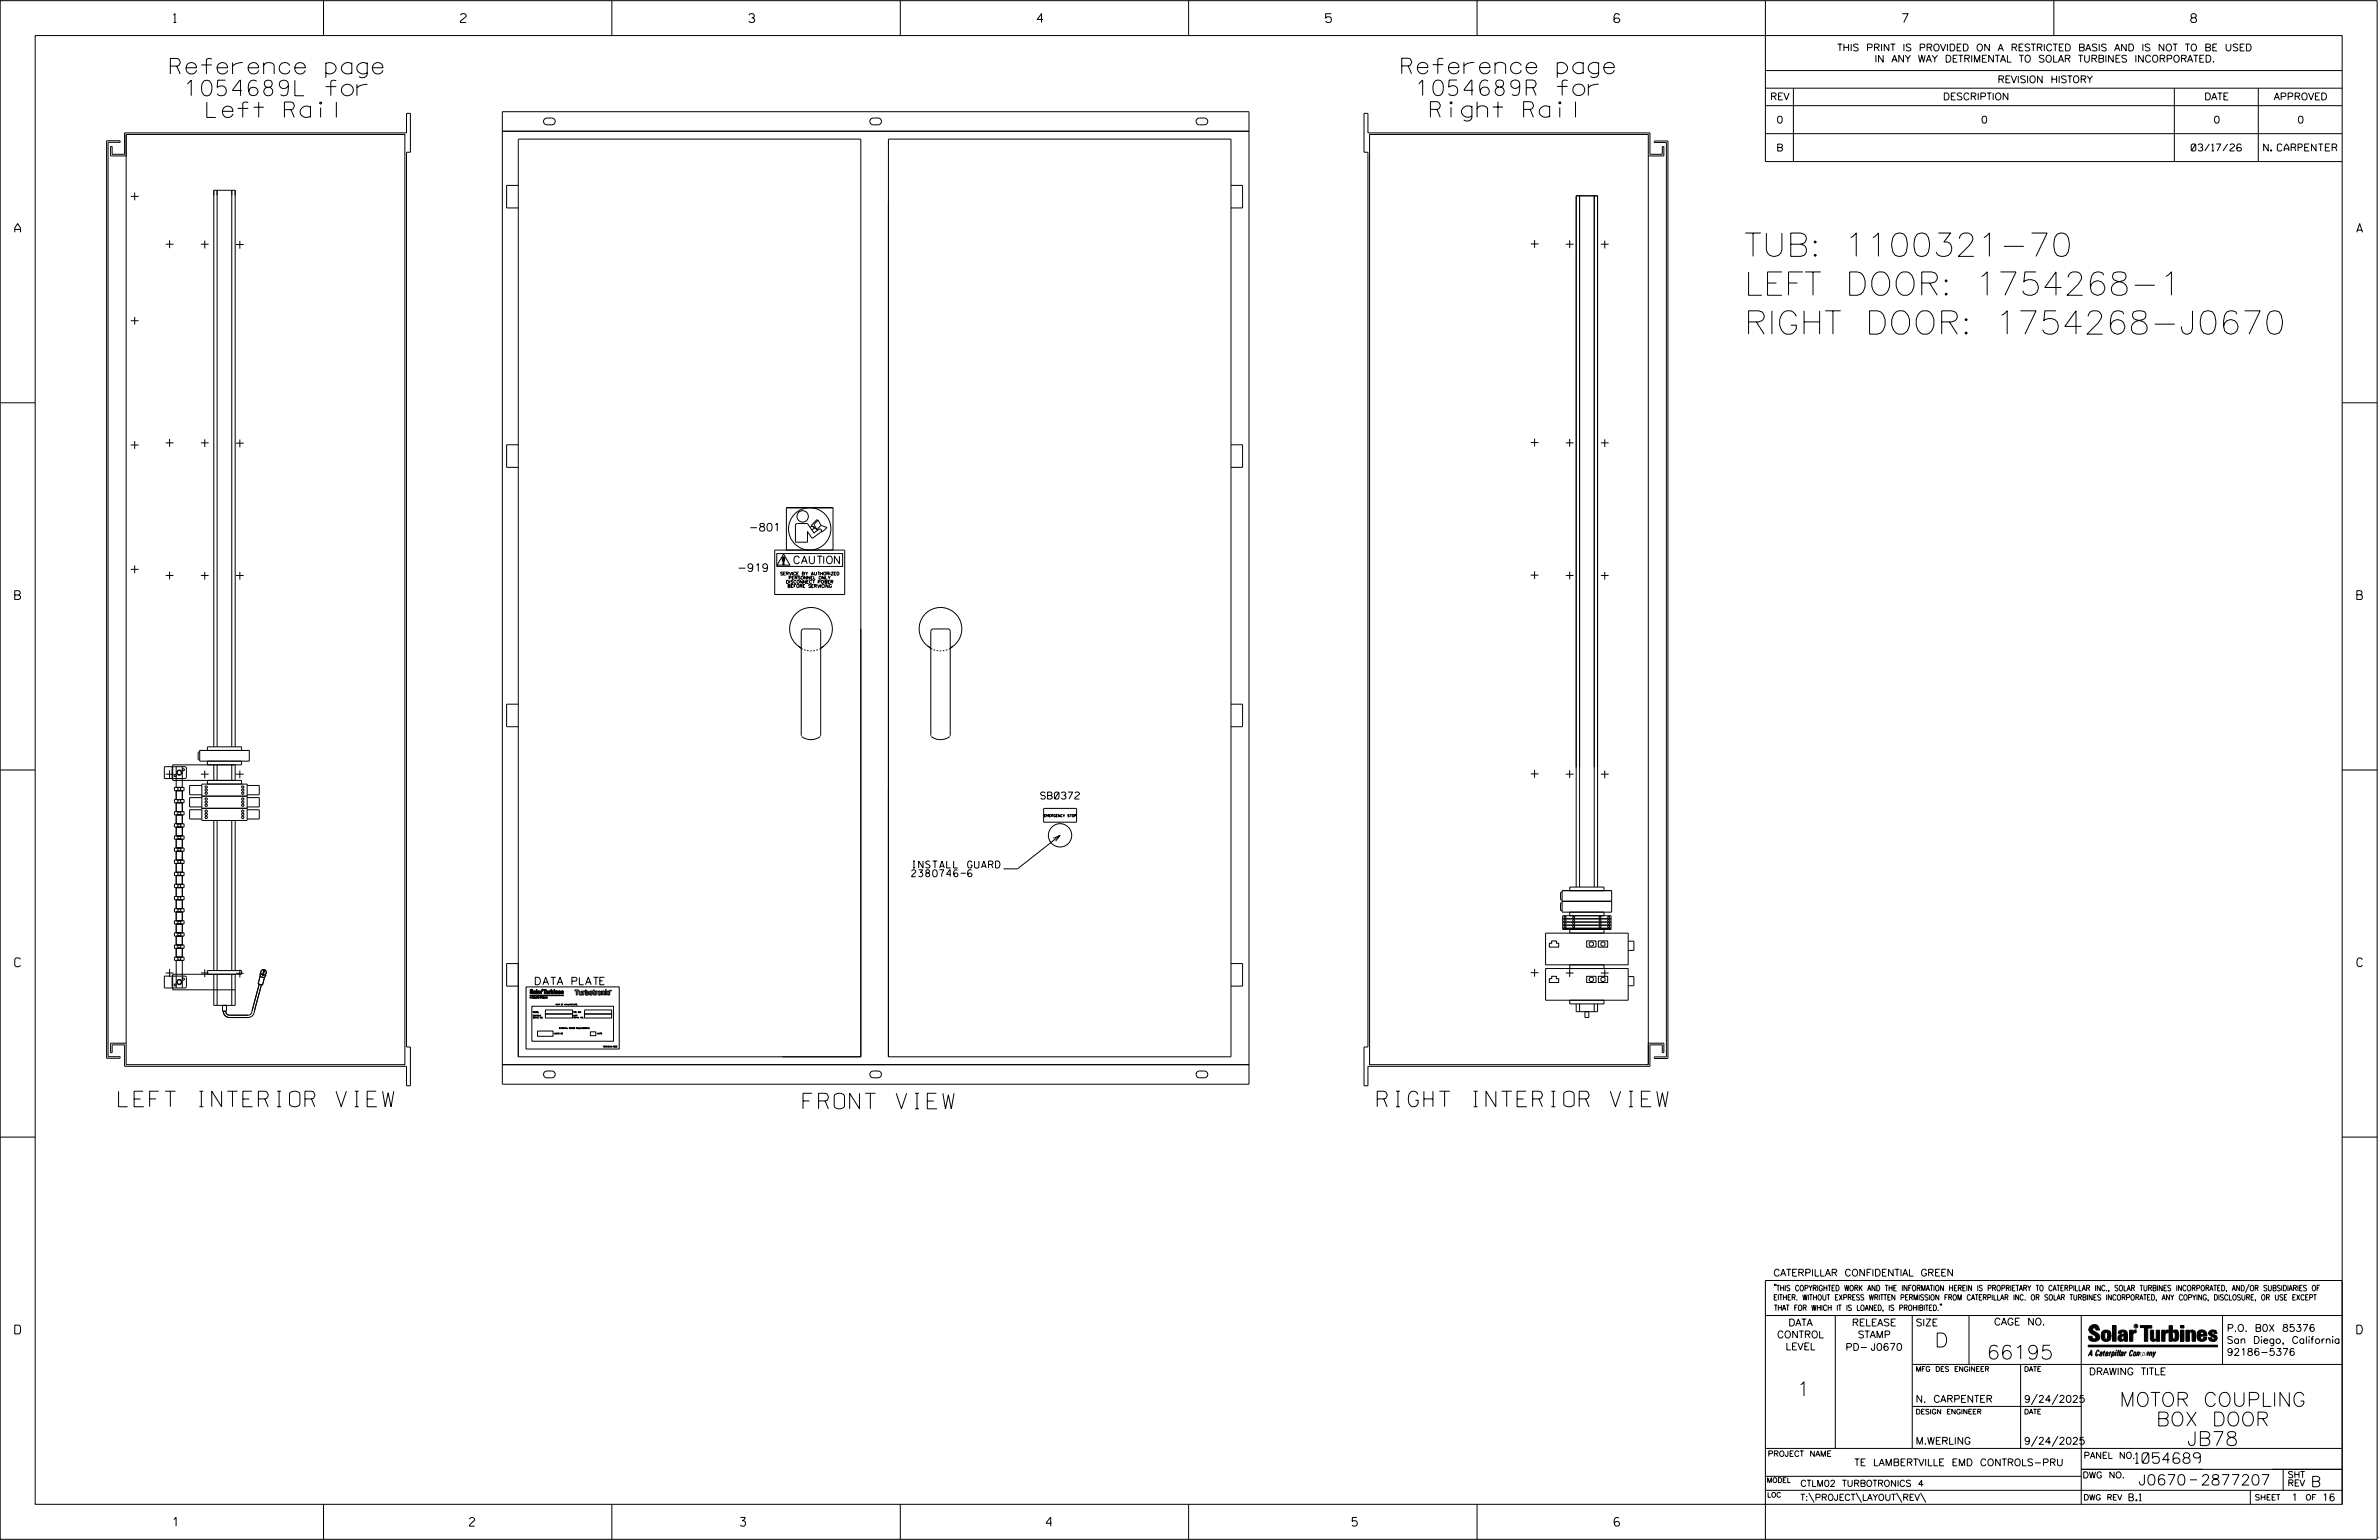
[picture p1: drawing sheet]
<svg xmlns="http://www.w3.org/2000/svg" width="864mm" height="559mm" viewBox="0 0 864 559" stroke-linecap="round" stroke-linejoin="round" font-family="sans-serif">
<defs><g id="words">
<g font-size="8.5">
<text x="633.2" y="93">TUB: 1100321-70</text>
<text x="633.2" y="107.1">LEFT DOOR: 1754268-1</text>
<text x="633.2" y="121.2">RIGHT DOOR: 1754268-J0670</text>
</g>
<g font-size="5.6">
<text x="61.8" y="26.8">Reference page</text>
<text x="508.9" y="26.8">Reference page</text>
<text x="67.5" y="34.7">1054689L for</text>
<text x="514.6" y="34.7">1054689R for</text>
<text x="75.1" y="42.6">Left Rail</text>
<text x="519.3" y="42.6">Right Rail</text>
<text x="43" y="401.6">LEFT INTERIOR VIEW</text>
<text x="500" y="401.6">RIGHT INTERIOR VIEW</text>
<text x="291.5" y="402.3">FRONT VIEW</text>
</g>
<g font-size="5.1">
<text x="702.3" y="488.8">D</text>
<text x="721.2" y="493.2">66195</text>
<text x="652.2" y="506.5">1</text>
<text x="769.4" y="510.3">MOTOR COUPLING</text>
<text x="782.7" y="517.4">BOX DOOR</text>
<text x="793.9" y="524.5">JB78</text>
</g>
<g font-size="3.8">
<text x="775.1" y="531">1054689</text>
<text x="776.3" y="538.9">J0670</text>
<text x="798.8" y="538.9">2877207</text>
<text x="838.8" y="539.5">B</text>
</g>
<g font-size="3.2">
<text x="63" y="8.2">1</text>
<text x="167.2" y="8.2">2</text>
<text x="271.8" y="8.2">3</text>
<text x="376.5" y="8.2">4</text>
<text x="481.2" y="8.2">5</text>
<text x="690.6" y="8.2">7</text>
<text x="795.3" y="8.2">8</text>
<text x="5.4" y="84.3">A</text>
<text x="855.5" y="84.3">A</text>
<text x="5.4" y="217.5">B</text>
<text x="855.6" y="217.5">B</text>
<text x="5.4" y="350.8">C</text>
<text x="855.6" y="350.8">C</text>
<text x="5.4" y="484">D</text>
<text x="855.6" y="484">D</text>
<text x="62.8" y="553.8">1</text>
<text x="170.4" y="553.8">2</text>
<text x="268.8" y="553.8">3</text>
<text x="379.8" y="553.8">4</text>
<text x="490.8" y="553.8">5</text>
<text x="585.9" y="553.8">6</text>
</g>
<g font-size="2.8">
<text x="271.8" y="192.7">-801</text>
<text x="267.6" y="207.4">-919</text>
</g>
<g font-size="2.7">
<text x="288.2" y="204.5">CAUTION</text>
<text x="194.3" y="357.3">DATA PLATE</text>
</g>
<g font-size="2.5">
<text x="666.9" y="18.5">THIS PRINT IS PROVIDED ON A RESTRICTED BASIS AND IS NOT TO BE USED</text>
<text x="680.5" y="22.6">IN ANY WAY DETRIMENTAL TO SOLAR TURBINES INCORPORATED.</text>
<text x="725.1" y="30">REVISION HISTORY</text>
<text x="642.6" y="36.3">REV</text>
<text x="705.3" y="36.3">DESCRIPTION</text>
<text x="800.2" y="36.3">DATE</text>
<text x="825.4" y="36.3">APPROVED</text>
<text x="644.9" y="44.7">0</text>
<text x="719.1" y="44.7">0</text>
<text x="803.5" y="44.7">0</text>
<text x="834" y="44.7">0</text>
<text x="644.8" y="54.8">B</text>
<text x="795.4" y="54.8">03/17/26</text>
<text x="821.7" y="54.8">N. CARPENTER</text>
<text x="377.8" y="289.9">SB0372</text>
<text x="330.9" y="315">INSTALL GUARD</text>
<text x="330.9" y="318.1">2380746-6</text>
<text x="643.8" y="463">CATERPILLAR CONFIDENTIAL GREEN</text>
<text x="645.1" y="485.5">CONTROL</text>
<text x="649.2" y="481.1">DATA</text>
<text x="672.3" y="481.1">RELEASE</text>
<text x="674.4" y="485.5">STAMP</text>
<text x="695.4" y="481.1">SIZE</text>
<text x="723.8" y="480.8">CAGE NO.</text>
<text x="808.4" y="483.1">P.O. B0X 85376</text>
<text x="648.2" y="489.8">LEVEL</text>
<text x="669.9" y="490">PD- J0670</text>
<text x="808.4" y="487.5">San Diego, California</text>
<text x="808.4" y="491.8">92186-5376</text>
<text x="758.3" y="498.9">DRAWING TITLE</text>
<text x="695.4" y="508.9">N. CARPENTER</text>
<text x="734.8" y="508.9">9/24/2025</text>
<text x="695.4" y="524.1">M.WERLING</text>
<text x="734.8" y="524.1">9/24/2025</text>
<text x="673.2" y="531.9">TE LAMBERTVILLE EMD CONTROLS-PRU</text>
<text x="772.8" y="544.6">B.1</text>
<text x="831.8" y="544.6">1</text>
<text x="842.9" y="544.6">16</text>
</g>
<g font-size="2.3">
<text x="756.4" y="529.2">PANEL NO.</text>
<text x="653.5" y="539.4">CTLM02 TURBOTRONICS 4</text>
<text x="756" y="536.3">DWG NO.</text>
<text x="830.4" y="539.3">REV</text>
<text x="830.4" y="536.2">SHT</text>
<text x="653.5" y="544.5">T:\PROJECT\LAYOUT\REV\</text>
</g>
<g font-size="2">
<text x="643.8" y="468.4">&quot;THIS COPYRIGHTED WORK AND THE INFORMATION HEREIN IS PROPRIETARY TO CATERPILLAR INC., SOLAR TURBINES INCORPORATED, AND/OR SUBSIDIARIES OF</text>
<text x="643.8" y="471.8">EITHER. WITHOUT EXPRESS WRITTEN PERMISSION FROM CATERPILLAR INC. OR SOLAR TURBINES INCORPORATED, ANY COPYING, DISCLOSURE, OR USE EXCEPT</text>
<text x="644" y="475.6">THAT FOR WHICH IT IS LOANED, IS PROHIBITED.&quot;</text>
<text x="641.7" y="528.5">PROJECT NAME</text>
<text x="756.3" y="544.3">DWG REV</text>
<text x="818.5" y="544.3">SHEET</text>
<text x="836.9" y="544.3">OF</text>
</g>
<g font-size="1.8">
<text x="695.4" y="497.6">MFG DES ENGINEER</text>
<text x="734.8" y="497.6">DATE</text>
<text x="695.4" y="513.1">DESIGN ENGINEER</text>
<text x="734.8" y="513.1">DATE</text>
<text x="641.3" y="538">MODEL</text>
<text x="641.5" y="543.3">LOC</text>
</g>
<g font-size="1.1">
<text x="283.3" y="208.7">SERVICE BY AUTHORIZED</text>
<text x="285.5" y="211.7">DISCONNECT POWER</text>
<text x="286.1" y="213.2">BEFORE SERVICING</text>
<text x="286.5" y="210.2">PERSONNEL ONLY</text>
</g>
<text font-size=".9" x="775.1" y="481.7">R</text>
<text font-size=".8" x="379.1" y="296.4">EMERGENCY STOP</text>
<text font-size=".5" x="218.8" y="380">1034040-956</text>
<g font-size=".4">
<text x="201.7" y="364.7">YEAR OF MANUFACTURE:</text>
<text x="193.5" y="367.5">MODEL</text>
<text x="193.5" y="368.7">CONSOLE</text>
<text x="193.5" y="369.5">SERIAL NO.</text>
<text x="208.2" y="367.4">S.O. NO.</text>
<text x="208.2" y="369.4">SERIAL NO.</text>
<text x="203" y="373.3">EXTERNAL POWER REQUIREMENTS</text>
</g>
</g></defs>
<g fill="none" stroke="#000" stroke-width=".36">
<path d="M.1 .2h862.8v558.4h-862.8zM12.8 12.9h837.4v533h-837.4zM117.4 .2v12.7M222.1 .2v12.7M326.8 .2v12.7M431.5 .2v12.7M536.2 .2v12.7M587.9 5.5l-.5-.5h-1l-.5 1v1.7l.5 .4h1l.6-.4v-.6l-.6-.5h-1l-.5 .5M640.9 .2v58.4h209.3M745.6 .2v12.7M640.9 25.6h209.3M640.9 32h209.3"/>
<path d="M640.9 38.3h209.3M651 32v26.6M789.3 32v26.6M819.8 32v26.6M38.7 51.1h4.9v.5h-4.4v331.8h4.4v.6h-4.9zM45.8 48.8h101.2v337.5h-101.2zM45.8 48.8v7.8h-5.7v-3.4h.6v2.8h4.5v-7.8h102.4v-7.1h1.4v14.1h-1.4v324.7h1.4v14.1h-1.4v-7.1h-102.4v-7.8h-4.5v2.9h-.6v-3.5h5.7M182.4 47.6h271v338.7h-271zM182.4 40.5h271v7.1h-271zM188.1 50.5h124.4v333h-124.4zM197.6 43.3l.6-.4 2.1-.1a1.23 1.23 0 0 1 1.2 1.3 1.23 1.23 0 0 1-1.2 1.2l-2.5-.2-.5-1zM316.3 43.1l2.4-.3a1.23 1.23 0 0 1 1.3 1.3 1.23 1.23 0 0 1-1.3 1.2h-1.7a1.23 1.23 0 0 1-1.2-.8 1.23 1.23 0 0 1 .5-1.4z"/>
<path d="M322.5 50.5h124.4v333h-124.4zM434.7 43.1l2.5-.3a1.24 1.24 0 0 1 1.2 1.3 1.24 1.24 0 0 1-1.2 1.2h-1.8a1.23 1.23 0 0 1-1.1-.8 1.23 1.23 0 0 1 .4-1.4zM497.2 48.8h101.1v337.5h-101.1zM598.3 56.6h5.7v-3.4h-.6v2.8h-4.5v-7.8h-102.3v-7.1h-1.4v14.1h1.4v324.7h-1.4v14.1h1.4v-7.1h102.3v-7.8h4.5v2.9h.6v-3.5h-5.7v7.8M600.5 51.2h5v332.9h-5v-.6h4.4v-331.8h-4.4zM640.9 48.5h209.3M47.5 71.3h2.8M48.9 69.8v2.9M78.8 69v202M84.1 69v202M188.1 67.3h-4.2v8.2h4.2M446.9 67.3h4.2v8.2h-4.2"/>
<path d="M573.4 71v250.9M578.7 71v250.9M60.1 88.6h2.9M61.6 87.2v2.8M72.9 88.6h2.8M74.3 87.3v2.8M85.7 88.7h2.8M87.1 87.4v2.8M555.7 88.5h2.8M557.1 87.1v2.8M568.4 88.6h2.8M569.8 87.2v2.8"/>
<path d="M581.1 88.6h2.9M582.5 87.3v2.8M47.5 116.4h2.8M48.9 115v2.8M.1 146.2h12.7M61.6 159.3v2.8M74.3 159.4v2.8M87.1 159.5v2.8M557.1 159.2v2.8M569.8 159.3v2.8M582.5 159.4v2.8M850.2 146.2h12.7"/>
<path d="M47.5 161.5h2.8M48.9 160.1v2.8M60.1 160.7h2.9M72.9 160.7h2.8M85.7 160.8h2.8M188.1 161.4h-4.2v8.2h4.2M446.9 161.4h4.2v8.2h-4.2M555.7 160.6h2.8M568.4 160.7h2.8M581.1 160.7h2.9M281.2 199.6h25.4v16.1h-25.4zM285.5 199.6v-15.4h16.9v15.4"/>
<path d="M288.7 190.7l.4-.7h4l2.5 3.6M288.7 190.7v5.9M294.1 191.2l.8-.3 .9 .7-1.1 .7M295.3 195.1h-.7l-1.5-2.2v3.8h-4.5M295.5 193.4l1.6-1.2a.63 .63 0 0 1 .9-.1 .63 .63 0 0 1 0 1l-2.8 2.1M296.6 192.2l.4 .1M296.9 188.9l-.4-.3-2 2 2.1 1.6M298 190.6l2.2 .8-1.8 1.6-.3-.1M298 190.6l-1-1.9-1.5 1.6 1.1 1.9M298 190.6l-1.4 1.6M47.5 206.6h2.8M48.9 205.2v2.8"/>
<path d="M60.1 208.8h2.9M61.6 207.4v2.8M72.9 208.8h2.8M74.3 207.5v2.8M85.7 208.8h2.8M87.1 207.5v2.8M282 200.9h23.9v4.6h-23.9zM284.2 204.7l.2 .1M284.2 204.7l.1 .1M284.2 204.8h.1M284.2 204.6l.3 .3M284.3 204.6l.3 .1-.2 .2z"/>
<path d="M284.3 204.9l.3-.3-.2 .3M284.4 204.6h.1M284.4 204.6l-.2 .2M284.4 201l2.4 4.1h-4.7zM284.4 204.6l.2 .1M284.5 204.8h.1M284.5 204.7v.1M284.5 204.6l-.3 .2M284.5 204.6l.1 .2M284.5 204.6l-.2 .3M284.6 204.7h.1M284.8 202.6l-.7 .5"/>
<path d="M284.9 202.8l-.4 1.6-.6-1.6M555.7 208.7h2.8M557.1 207.3v2.8M568.4 208.8h2.8M569.8 207.4v2.8M581.1 208.8h2.9M582.5 207.5v2.8M289.8 234.4l1.6 1.2M290.9 235.1a7.8 7.8 0 0 1-2.5-11.8 7.8 7.8 0 0 1 12 0 7.8 7.8 0 0 1-2.5 11.8M291.9 235.8l.6 .1M293 236l.5 .1M294.1 236.2h.6"/>
<path d="M295.8 236l-.6 .1M296.9 235.8l-.6 .1M299 234.4l-1.6 1.2M336.8 234.4l1.6 1.2M337.9 235.1a7.8 7.8 0 0 1-2.5-11.8 7.8 7.8 0 0 1 12 0 7.8 7.8 0 0 1-2.5 11.8M338.9 235.8l.5 .1M340 236l.6 .1M341.1 236.2h.6M342.8 236l-.5 .1M343.9 235.8l-.5 .1M346 234.4l-1.6 1.2M188.1 255.5h-4.2v8.2h4.2"/>
<path d="M446.9 255.5h4.2v8.2h-4.2M.1 279.4h12.7M59.7 278.2l7.7 .1 .3 .4-.1 3.6-.4 .2h-7.5zM61.6 279.5v2.8M62.9 278.2l-.4 .5v3.3l.4 .5M64 278.2v7.5M66.2 278.2v7.5M72.5 272.9l-.6 .1v2.6l.6 .1M72.5 272.3h18v3.9h-18zM74.3 279.6v2.8M75.3 276.2v1.3M77.6 271v-202h7.8v202"/>
<path d="M77.6 277.5v5.7M78.8 277.5v5.7M84.1 277.5v5.7M85.4 277.5v5.7M87.1 279.6v2.8M87.7 272.3v-1.3h-12.4v1.3M87.7 276.2v1.3h-25v5.7h25v1.3M290.9 267v-37.9l.2-.6 .6-.3h5.3l.7 .3 .2 .6v37.9M291 267.3a5.6 5.6 0 0 0 6.8 0M337.9 267v-37.9l.2-.6 .7-.3h5.3l.6 .3 .2 .6v37.9M338 267.3a5.6 5.6 0 0 0 6.8 0M557.1 279.4v2.8"/>
<path d="M569.8 279.5v2.8M582.5 279.6v2.8M850.2 279.4h12.7M60.1 280.9h2.9M63.3 285.7h3.5v1.2h-3.5zM63.3 290.1h3.5v1.2h-3.5zM63.3 294.5h3.5v1.2h-3.5zM63.3 298.9h3.5v1.2h-3.5zM64 286.9v3.2M64 291.3v3.2M64 295.7v3.2M66.2 286.9v3.2"/>
<path d="M66.2 291.3v3.2M66.2 295.7v3.2M72.9 280.9h2.8M73.3 293.3h16.4M73.3 284.5h16.4v13.2h-16.4zM73.3 288.9h16.4M73.3 285h-4.5v3.4h4.5M73.3 289.4h-4.5v3.4h4.5M73.3 293.8h-4.5v3.4h4.5M75.3 283.2v1.3M77.6 297.7v54.5M78.8 297.7v54.5"/>
<path d="M84.1 297.7v54.5M85.4 297.7v54.5M85.7 280.9h2.8M89.7 288.6h.1M89.7 284.8h.1M89.7 293h.1M89.7 289.2h.1M89.7 297.4h.1M89.7 293.7h.1M89.7 285h4.4v3.4h-4.4M89.7 289.4h4.4v3.4h-4.4M89.7 293.8h4.4v3.4h-4.4"/>
<path d="M378.8 293.3h12v5h-12zM555.7 280.8h2.8M568.4 280.9h2.8M581.1 280.9h2.9M63.3 303.3h3.5v1.2h-3.5zM63.3 307.7h3.5v1.2h-3.5zM63.3 312.1h3.5v1.2h-3.5zM63.3 316.5h3.5v1.2h-3.5zM64 300.1v3.2M64 304.5v3.2M64 308.9v3.2M64 313.3v3.2"/>
<path d="M64 317.7v3.2M66.2 300.1v3.2M66.2 304.5v3.2M66.2 308.9v3.2M66.2 313.3v3.2M66.2 317.7v3.2M382.4 304.2l2.4-1.1-1.6 2.1M384.8 303.1l-15.4 12.2h-5.1M63.3 325.3h3.5v1.2h-3.5zM63.3 320.9h3.5v1.2h-3.5zM63.3 329.7h3.5v1.2h-3.5zM63.3 334.1h3.5v1.2h-3.5z"/>
<path d="M63.3 338.5h3.5v1.2h-3.5zM64 322.1v3.2M64 326.5v3.2M64 330.9v3.2M64 335.3v3.2M64 339.7v3.2M66.2 322.1v3.2M66.2 326.5v3.2M66.2 330.9v3.2M66.2 335.3v3.2M66.2 339.7v3.2M566.5 323.8v2.6l.6 .1"/>
<path d="M567.1 323.7l-.6 .2M567.1 327.6l-.6 .1v2.6l.6 .1M567.1 323.2h17.9v7.8h-17.9zM567.1 327.1h17.9M567.3 336.8h17.5M567.3 332.3h17.5v5h-17.5zM567.3 333.4h17.5M567.3 334.6h17.5M567.3 335.7h17.5M569.8 323.2v-1.3h12.5v1.3M569.8 331v1.3M569.8 337.3v1.3"/>
<path d="M572.2 321.9v-250.9h7.7v250.9M576.1 338.6h14.9v11.5h-14.9M582.3 337.3v1.3h-21.2v11.5h21.2v1.3h-21.2v11.5h21.2v1.4h-12.5v-1.4M582.3 331v1.3M59.7 354.2l7.7 .1 .3 .3-.1 3.7-.4 .2h-7.5zM60.1 353.1h2.9M61.6 351.6v2.9M62.9 354.2l-.4 .4v3.4l.4 .5M63.3 342.9h3.5v1.2h-3.5zM63.3 347.3h3.5v1.2h-3.5zM64 344.1v3.2M64 348.5v10"/>
<path d="M66.2 344.1v3.2M66.2 348.5v10M72.9 353.1h2.8M74.3 351.8v2.8M75.3 353.5v-1.3h12.4v1.3h-25v5.7h22.7M77.6 353.5v11.3h7.8v-11.3M78.8 353.5v11.3M84.1 353.5v11.3M85.7 353.2h2.8M87.1 351.9v2.8M94.1 357.1l-2.6 9.6a1.5 1.5 0 0 1-1.4 1.7h-6.8a1.39 1.39 0 0 1-1.4-1.5M94.4 354.3l1.6 .5-.7 2.6-1.6-.4z"/>
<path d="M94.5 353.2l-.1 1.2M94.9 357.3l-2.6 9.7a2.29 2.29 0 0 1-2.2 2.2h-6.8a2.23 2.23 0 0 1-2.2-2.3M95.8 351.9l-.5 1.9M96.1 351.9l-.6 2M96.5 353.7l-.5 1.2M188.1 349.6h-4.2v8.2h4.2M191 358.1h33.8v22.5h-33.8zM192.5 359.1h.8l.1 .3-.6-.1 .3 .4a.49 .49 0 0 1 .2 .8 .49 .49 0 0 1-.8-.1l-.1-.4 .5 .3 .1-.3a.56 .56 0 0 1-.5-.9zM194.6 359.1h.4v1.5h-.4zM195.2 359.7l.8-.1v1h-.2l-.1-.9zM196.3 359.6l.5-.1-.2 1.1h-.3zM196.7 359h.3v.2h-.3z"/>
<path d="M196.8 359.2v-.2l.2 .2M197.2 359.1h1.1v.2h-.4v1.3h-.3v-1.3h-.4zM198.2 359.6h.3l.1 .8 .2-.8h.3v1l-.8-.1zM199.3 359.6l.6-.1-.3 1.1h-.3zM200 359.1h.3v1.5h-.3zM200.3 359.7h.6l-.1 .8h-.5l.3-.5zM201 359.6h.4v1h-.4zM201 359.1h.4v.2h-.4zM201.6 359.6h.8l.1 1h-.4v-.9l-.2 .9h-.3zM202.7 359.7l.4-.2-.1 .9 .6-.2a.53 .53 0 0 1-.8 .3 .53 .53 0 0 1-.1-.8zM203.1 359.5l.4 .2 .1 .4h-.7l.3-.2zM203.7 359.7l.7-.1 .1 .2h-.5l.6 .5a.46 .46 0 0 1-.5 .3 .46 .46 0 0 1-.4-.3h.6l-.6-.4z"/>
<path d="M208.7 359.2h1.3v.3h-.5v1.6h-.3v-1.5h-.5zM210.2 359.6h.3l.1 1.2 .4-.1v-1.1h.3v1.5l-1-.1zM211.6 359.6h.7l-.4 .5v1h-.3zM212.5 359.2h.4v.6a.65 .65 0 0 1 .9 .6 .65 .65 0 0 1-1 .6l-.3 .1zM214 359.8l.5-.2 .4 .2 .2 .8-.4 .4-.7-.1zM214.4 359.9l.3 .1-.2 .8zM215.3 359.2h.4l.2 .4-.2 1.5-.4-.3zM216.1 359.6h.7l-.3 .5v1h-.4zM217.1 359.8l.5-.2 .4 .2 .1 .8-.3 .4-.7-.1zM218.4 359.6l1 .1 .1 1.4h-.3v-1.1l-.3-.1-.2 1.2h-.3zM219.8 359.1h.3v.3h-.3zM219.8 359.6h.3v1.5h-.3z"/>
<path d="M221.5 359.3v.3l-.1-.3h.5v.3M221.6 359.3l-.2 .1M221.6 359.3v.3h.3M221.7 359.4v.2M221.7 359.3l.1 .2M221.8 359.3v.3M221.8 359.4v.2M221.9 359.5l-.1 .1M446.9 349.6h4.2v8.2h-4.2M555.7 353h2.8M557.1 351.5v2.9M563.3 341.4h1.7v.9h.8v1.4h-3.4v-1.4h.9z"/>
<path d="M563.3 354.3h1.7v.8h.8v1.4h-3.4v-1.4h.9zM568.4 353.1h2.8M569.8 351.6v2.9M569.8 350.1v1.3M576 341.4h3.4v2.3h-3.4zM576 354.3h3.4v2.2h-3.4zM576.1 351.4h14.9v11.5h-14.9M580.2 341.4h3.4v2.3h-3.4zM580.2 354.3h3.4v2.2h-3.4zM581.1 353.1h2.9M582.5 351.8v2.8M591 341.5h2.1v3.4h-2.1"/>
<path d="M591 354.4h2.1v3.3h-2.1M80.8 364.8v2.1h1.4v-2.1M192.3 361.1l12.3 .2zM192.6 361.7l-.1 .2zM192.6 361.6l.1 .6h-.4zM193.1 365.1h29.6v12.7h-29.6zM193.6 362h.1M193.5 361.8l.1 .4-.2-.1zM193.9 361.7l-.1 .5zM194 360.4v-.9l.5 .5-.1 .4-.4 .2M194 361.8h.2l-.2 .4zM194 361.9h.1"/>
<path d="M194.4 361.8l-.1 .4zM194.6 361.8l.2 .3-.3 .2zM194.7 361.8l-.1 .3zM194.9 361.8l-.1 .4zM195 361.7h.1M195.1 374.1h5.7v1.9h-5.7zM195.2 361.6l-.1 .6zM195.4 361.6l-.2 .6zM195.5 361.8l.1 .4-.2-.1zM195.6 362h.1M195.7 360.3h-.3l.4-.4-.7 .4 .2 .3 .5-.2M195.8 361.8l-.1 .4z"/>
<path d="M196.4 361.6l.1 .2-.1-.1-.1 .5zM196.7 361.8v.4zM196.7 361.8v.3zM197 361.8h.3v.4v-.4l-.4 .4zM197.5 361.9l.2-.1-.2 .3zM197.5 361.8l.2 .1-.3 .4zM197.9 362h.1M197.9 361.8l-.1 .4zM198 366.5h9.9v1.4h-9.9zM198 368h9.9v1.4h-9.9zM198.2 361.8h.2l-.1 .4v-.4l-.2 .4zM198.5 361.8v.3l.2-.3-.3 .5z"/>
<path d="M201.2 374.8l.1 .4 .2-.4M202.1 374.8v.4h.2M202.4 374.8h.2M202.5 374.8v.4M203 374.9h-.3l.3 .2-.3 .1M203.6 374.8l.3 .1-.2 .3zM204.3 374.9h-.3l.1 .3 .2-.1M208.2 368.3l.2 .4 .1-.4M209 368.3v.4l-.3-.4v.4M209.2 368.3v.4M209.3 368.3h.2M209.4 368.3v.4"/>
<path d="M210.9 360.8h-.1M212.2 366.5h9.8v1.4h-9.8zM212.2 368h9.8v1.4h-9.8zM214.3 374.4h2v1.4h-2zM214.7 360h.1M214.7 360.6h.1M216.8 375.2l.2-.4 .2 .4M216.9 375.1h.2M217.3 375.2v-.4l.1 .4 .2-.4v.4M217.8 360h.1M217.8 360.6h.1M217.8 360h-.4l.1 .8 .3-.2"/>
<path d="M217.8 375l.2-.2h-.2v.4M217.8 360v.6M218.4 374.9h-.2l.2 .2-.2 .1M219.5 360h.1M220.3 360.6h.1M220.8 361.1h.1M220.9 361.1h.1M221.1 360.6l.3-.1-.5 .6-.6-.5M221.1 360.6l-.4 .2v-.9h.3l.1 .3 .3-.2-.5-.4-.5 .2-.1 .8M221.1 360.6h.1M572.2 364.3v2.8h7.7v-2.8M573.4 364.3v2.8"/>
<path d="M575.3 367.1v2.1h1.5v-2.1M578.7 364.3v2.8M182.4 386.3h271v7.1h-271zM197.6 389.1l.6-.4 2.1-.1a1.23 1.23 0 0 1 1.2 1.3 1.23 1.23 0 0 1-1.2 1.2l-2.5-.3-.5-.9zM316.3 388.9l2.4-.3a1.23 1.23 0 0 1 1.3 1.3 1.23 1.23 0 0 1-1.3 1.2h-1.7a1.24 1.24 0 0 1-1.2-.9 1.24 1.24 0 0 1 .5-1.3zM434.7 388.9l2.5-.3a1.24 1.24 0 0 1 1.2 1.3 1.24 1.24 0 0 1-1.2 1.2h-1.8a1.24 1.24 0 0 1-1.1-.9 1.24 1.24 0 0 1 .4-1.3zM.1 412.6h12.7M850.2 412.6h12.7M640.9 477.3h209.3M644.2 466.1l-.1 .4M644.7 466.1l-.2 .4M666.2 477.3v48.3"/>
<path d="M694.2 477.3v48.3M704.4 473.3l-.1 .4M704.8 473.3l-.1 .4M714.8 477.3v17.8M755.5 477.3v68.6M806.8 477.3v17.8M816.5 466l-1.4 3.1M850.2 464.6h-209.3v94M850.2 464.8v81.1M694.2 495.1h156M733.5 495.1v30.5M758.6 481.4a2.02 2.02 0 0 1 3.1-.1l.5 1.3h-1.3l-.2-.6-.4-.2-.6 .1-.1 .4 .4 .7a2.46 2.46 0 0 1 2.2 2.9 2.83 2.83 0 0 1-3.8 .3l-.3-1.3h1.3l.2 .7 .6 .3 .5-.2 .2-.5-.4-.6-1.9-1.2-.4-.9z"/>
<path d="M759.2 491.3h-.7l.7-1.2v1.9h.2l-.1-2.1-1.3 2.1 .5-.5h.7M761.3 490l.3-.2 .4 .3-.1 .3-.3-.4-.4 .3-.3 1.6h.4l.4-.5-.3 .6-.4 .1-.3-.4zM762.6 490.6l.5-.1-.1 1.4h-.9a.74 .74 0 0 1 .9-.8l-.3 .7-.5 .1 .2-.5 .6-.2v-.5l-.7 .2zM763 483.2a2.17 2.17 0 0 1 3.1 0l.3 1.4-.3 1.5a2.17 2.17 0 0 1-3.1 0l-.3-1.5zM763.6 490.5l.4-.4 .2 .6h-.3l-.3 .9 .2 .4-.3-.1zM764.1 483.7l.5-.4 .4 .3v2.2l-.4 .2-.5-.2zM764.6 491.1l.6 .2v-.7l-.4-.1-.4 .6-.1 .8h.6M764.6 491.1l-.1 .8h.4M764.6 482.6v.8M764.8 490.7l.4 .1v.3h-.6zM765 491.5l-.1 .4zM766 490.5l-.5 1.5z"/>
<path d="M766 490.8l.4-.3-.4 .4M766.9 481h1.3v5.7h-1.3zM767 490.8l.5 .1-.3 .8-.4 .2zM767.3 490.5h-.5l-.5 2M767.3 490.5a.8 .8 0 0 1 .2 1 .8 .8 0 0 1-.9 .4l-.1 .6M767.3 490.5l-.1 .2M768.1 490.5l-.4 1.5zM768.2 489.9h.3l-.1 .2h-.2zM769 489.9l-.5 2.1zM769.7 489.9l-.6 2.1zM770.1 491.4l.5-.3-.5 .8zM770.4 491.9h.1"/>
<path d="M770.6 491.1l.1-.4-.7 .2 .1-.3 .6-.1 .2 .3-.5 1.1M770.6 491.1a.74 .74 0 0 0-.8 .8h.6M771 484.8h-.7l-.3 .6 .4 .7 .5-.3 .1-2.4h-.8l-.1 .4h-1.2a1.71 1.71 0 0 1 1.8-1.3 1.71 1.71 0 0 1 1.6 1.4v2.8h-1.1l-.1-.6M771 484.2l-1.5 .1a1.41 1.41 0 0 0 0 2.4l.5 .1 1.1-.7M771.2 486.1h-.1M771.4 490.5l.1 .3 .4-.3-.9 1.5zM771.5 490.8h.1M773 482.7h1.2v.5l.5-.5 .7-.1v1h-.6l-.5 .4-.1 2.7h-1.2zM773.3 490.3l.6-.4 .4 .2-.1 .4-.3-.4a1.28 1.28 0 0 0-.5 1.8l.6-.4-.1 .4-.8 .1zM774.7 490.8l.5-.3a.88 .88 0 0 1 .2 .9 .88 .88 0 0 1-.7 .7l-.2-.2zM774.8 490.9h.5l-.3 1h-.3l-.2-.2zM775.2 490.5l-.1 .2"/>
<path d="M776.8 481h4.3v.9h-1.5v4.8h-1.3M776.8 490.6l-.8 .2v-.3l-.4 1.5 .8-1.3v1.3l.3-1.2M779.3 491.1h.4M779.6 490.5h.3l-.3 1.4M779.6 490.7h.2l-.1 .4M779.7 491.1l-.1 .4M779.7 491.1l-.4 .2M780.1 492l.4-1.5 .1 .3 .3-.3 .3 .2-.3 1.3v-1.3l-.7 1.3M780.6 482.7h1.2v2.7l.1 .4 .4 .3 .4-.7v-2.7h1.2l.1 4h-1.3v-.5l-1.1 .6-.7-.3-.3-.7zM781.6 492.5l1-2-.8 1.3-.2-1.3-.2 2M784.7 482.7h1.2v.5l.5-.5 .7-.1v1h-.5l-.6 .4-.1 2.7h-1.2zM787.4 481h1.2v2a1.4 1.4 0 0 1 2.2 .2l.1 1.4-.4 1.9-1.5 .1-.4-.5v-1l.5 .9 .5-.3v-2.1l-.5-.4-.5 .7v2.8h-1.2z"/>
<path d="M791.5 482.7h1.3v4h-1.3zM791.5 481h1.3v.9h-1.3zM793.5 482.7h1.3v.4l.7-.5 1.1 .2 .4 .6v3.3h-1.2l-.3-3.4-.7 .2v3.2h-1.3zM794.8 483.1h.1M797.7 483.2a1.92 1.92 0 0 1 2.4-.5 1.92 1.92 0 0 1 1 2.1h-2.3v.8l.6 .5 .5-.3v-.5h1.2a1.83 1.83 0 0 1-2.1 1.4 1.83 1.83 0 0 1-1.5-2.1zM798.8 484.2v.6M799.1 483.4h.6l.2 .8h-1.1zM804.6 482.9a1.84 1.84 0 0 0-2.9 .8 3.3 3.3 0 0 0 2.2 1.9l-.5 .5-.4-.3-.1-.4h-1.2l.1 .6a1.92 1.92 0 0 0 2.9 .4M804.9 483.8h-1.2l-.2-.6-.5 .1-.1 .3 .1 .3 1.8 .9M805.1 488.1h-47.1v.6h47.1M694.2 510.3h61.3M739.6 505.8l-2.2 3.9"/>
<path d="M747.1 505.8l-2.2 3.9M640.9 525.6h209.2M640.9 535.7h114.6M739.6 521.1l-2.2 3.8M747.1 521.1l-2.2 3.8M755.5 533.2h94.7M795 537h2.6M828.8 533.2v7.6M117.4 545.9v12.7M222.1 545.9v12.7M326.8 545.9v12.7M431.5 545.9v12.7"/>
<path d="M536.2 545.9v12.7M640.9 540.8h209.3M656.6 541.7l2 3.5M673.8 541.7l1.9 3.5M688.4 541.7l2 3.5M697.2 541.7l1.9 3.5M816.9 541v4.9M863.5 558h.1"/>
<circle cx="291.4" cy="187.4" r="2.07"/>
<circle cx="293.9" cy="191.9" r="7.7"/>
<circle cx="66.6" cy="279.3" r=".38"/>
<circle cx="63.6" cy="281.4" r=".39"/>
<circle cx="65.1" cy="295.1" r=".55"/>
<circle cx="65.1" cy="286.3" r=".55"/>
<circle cx="65.1" cy="290.7" r=".55"/>
<circle cx="65.1" cy="280.4" r=".94"/>
<circle cx="65.1" cy="280.3" r=".77"/>
<circle cx="65.1" cy="299.5" r=".56"/>
<circle cx="74.9" cy="292.2" r=".42"/>
<circle cx="74.9" cy="294.4" r=".42"/>
<circle cx="74.9" cy="296.6" r=".42"/>
<circle cx="74.9" cy="290" r=".42"/>
<circle cx="74.9" cy="291.1" r=".42"/>
<circle cx="74.9" cy="285.6" r=".42"/>
<circle cx="74.9" cy="295.5" r=".42"/>
<circle cx="74.9" cy="286.7" r=".42"/>
<circle cx="74.9" cy="287.8" r=".42"/>
<circle cx="88.1" cy="285.6" r=".42"/>
<circle cx="88.1" cy="294.4" r=".42"/>
<circle cx="88.1" cy="292.2" r=".42"/>
<circle cx="88.1" cy="287.8" r=".42"/>
<circle cx="88.1" cy="286.7" r=".42"/>
<circle cx="88.1" cy="290" r=".42"/>
<circle cx="88.1" cy="296.6" r=".42"/>
<circle cx="88.1" cy="291.1" r=".42"/>
<circle cx="88.1" cy="295.5" r=".42"/>
<circle cx="65.1" cy="308.3" r=".55"/>
<circle cx="65.1" cy="317.1" r=".55"/>
<circle cx="65.1" cy="303.9" r=".55"/>
<circle cx="65.1" cy="312.7" r=".56"/>
<circle cx="384.8" cy="303.1" r="4.2"/>
<circle cx="65.1" cy="339.1" r=".55"/>
<circle cx="65.1" cy="330.3" r=".55"/>
<circle cx="65.1" cy="334.7" r=".55"/>
<circle cx="65.1" cy="321.5" r=".55"/>
<circle cx="65.1" cy="325.9" r=".56"/>
<circle cx="568.1" cy="335.1" r=".36"/>
<circle cx="568.1" cy="336.3" r=".36"/>
<circle cx="568.1" cy="332.8" r=".36"/>
<circle cx="568.1" cy="334" r=".36"/>
<circle cx="571.3" cy="335.1" r=".36"/>
<circle cx="571.3" cy="336.3" r=".36"/>
<circle cx="571.3" cy="334" r=".36"/>
<circle cx="571.3" cy="332.8" r=".36"/>
<circle cx="580.9" cy="335.1" r=".35"/>
<circle cx="580.9" cy="334" r=".35"/>
<circle cx="580.9" cy="332.8" r=".35"/>
<circle cx="580.9" cy="336.3" r=".35"/>
<circle cx="584" cy="335.1" r=".35"/>
<circle cx="584" cy="334" r=".35"/>
<circle cx="584" cy="336.3" r=".35"/>
<circle cx="584" cy="332.8" r=".35"/>
<circle cx="63.6" cy="357.4" r=".38"/>
<circle cx="65.1" cy="343.5" r=".55"/>
<circle cx="65.1" cy="347.9" r=".55"/>
<circle cx="65.1" cy="356.3" r=".94"/>
<circle cx="65.1" cy="356.3" r=".77"/>
<circle cx="66.6" cy="355.3" r=".39"/>
<circle cx="95.7" cy="352.9" r="1.02"/>
<circle cx="577.7" cy="342.5" r=".8"/>
<circle cx="577.7" cy="355.4" r=".8"/>
<circle cx="581.9" cy="342.5" r=".8"/>
<circle cx="581.9" cy="355.4" r=".8"/>
<circle cx="193.3" cy="361.9" r=".25"/>
<circle cx="201.8" cy="375" r=".21"/>
<circle cx="213.1" cy="360.5" r=".4"/>
<circle cx="775.4" cy="481.2" r=".69"/>
</g>
<g fill="#000">
<path d="M768.1 490.5l-.4 1.5zM768.2 489.9h.3l-.1 .2h-.2zM769 489.9l-.5 2.1zM769.7 489.9l-.6 2.1zM791.5 481h1.3v.9h-1.3zM791.5 482.7h1.3v4h-1.3zM758 488.1h47.1v.6h-47.1z"/>
<path d="M284.3 204.6l.3 .1-.2 .2z" fill-rule="evenodd"/>
<path d="M284 202l.5-.1 .5 .3-.5 2.2-.7-1.9z" fill-rule="evenodd"/>
<path d="M221.4 359.3l.1 .3z" fill-rule="evenodd"/>
<path d="M221.6 359.3l.2 .2 .1-.2v.3l-.1-.2-.2 .2z" fill-rule="evenodd"/>
<path d="M759.2 489.9l-1.2 2.1 .5-.5h.7v.5h.2zM759.2 490.1v1.2h-.7z" fill-rule="evenodd"/>
<path d="M758.6 481.4a2.02 2.02 0 0 1 3.1-.1l.5 1.3h-1.3l-.2-.6-.4-.2-.6 .1-.1 .4 .4 .7a2.46 2.46 0 0 1 2.2 2.9 2.83 2.83 0 0 1-3.8 .3l-.3-1.3h1.3l.2 .7 .6 .3 .5-.2 .2-.5-.4-.6-1.9-1.2-.4-.9z" fill-rule="evenodd"/>
<path d="M761.3 490l.3-.2 .4 .3-.1 .3-.3-.4-.4 .3-.3 1.6h.4l.4-.5-.3 .6-.4 .1-.3-.4z" fill-rule="evenodd"/>
<path d="M762.6 490.6l.5-.1-.1 1.4h-.9a.74 .74 0 0 1 .9-.8l-.6 .3-.2 .5 .5-.1 .3-.6v-.5l-.7 .2z" fill-rule="evenodd"/>
<path d="M763.6 490.5l.4-.4 .2 .6h-.3l-.3 .9 .2 .4-.3-.1z" fill-rule="evenodd"/>
<path d="M764.8 490.5l.5 .3-.1 .5h-.6l.6-.2v-.3l-.4-.1-.3 1.2h.4l.3-.4-.6 .6-.3-.2v-.4z" fill-rule="evenodd"/>
<path d="M763 483.2a2.17 2.17 0 0 1 3.1 0l.3 1.4-.3 1.5a2.17 2.17 0 0 1-3.1 0l-.3-1.5zM764.1 483.7v2.1l.5 .2 .4-.2v-2.2l-.4-.3z" fill-rule="evenodd"/>
<path d="M766 490.5v.3l.4-.1-.4 .2-.5 1.1z" fill-rule="evenodd"/>
<path d="M766.8 490.5l-.5 2 .3-.6a.71 .71 0 0 0 .9-.5 .71 .71 0 0 0-.4-.9zM767 490.8l.5 .1-.3 .8-.4 .2z" fill-rule="evenodd"/>
<path d="M766.9 481h1.3v5.7h-1.3z" fill-rule="evenodd"/>
<path d="M770.1 490.6l.6-.1 .2 .3-.4 1.2-.5 .1-.2-.5 .3-.5h.5l-.7 .5v.3l.4-.1 .4-.9-.5-.2-.2 .2z" fill-rule="evenodd"/>
<path d="M769.4 482.8l-.5 1h1.2l.1-.4h.8v.8l-1.5 .1a1.41 1.41 0 0 0 0 2.4l.5 .1 1.1-.7 .1 .6h1.1v-2.8a1.79 1.79 0 0 0-2.4-1.2zM770.3 484.8h.7l-.1 1-.5 .3-.4-.7z" fill-rule="evenodd"/>
<path d="M771.4 490.5l.1 .3 .4-.3-.9 1.5z" fill-rule="evenodd"/>
<path d="M773 482.7h1.2v.5l.5-.5 .7-.1v1h-.6l-.5 .4-.1 2.7h-1.2z" fill-rule="evenodd"/>
<path d="M773.3 490.3l.6-.4 .4 .2-.1 .4-.3-.4a1.28 1.28 0 0 0-.5 1.8l.6-.4-.3 .5h-.6z" fill-rule="evenodd"/>
<path d="M774.7 490.8l-.2 1.1h.7a.96 .96 0 0 0 0-1.4zM774.8 490.9h.5l-.1 .6-.5 .4-.2-.2z" fill-rule="evenodd"/>
<path d="M776 490.5v.3l.4-.3 .2 .3 .7-.2-.3 1.4v-1.3l-.6 1.3v-1.3l-.8 1.3z" fill-rule="evenodd"/>
<path d="M776.8 481h4.3v.9h-1.5v4.8h-1.3v-4.8h-1.5z" fill-rule="evenodd"/>
<path d="M777.9 490.5l-.5 2 .3-.6a.71 .71 0 0 0 .9-.5 .71 .71 0 0 0-.4-.9zM778.1 490.8l.3-.1 .1 .4-.5 .8-.2-.5z" fill-rule="evenodd"/>
<path d="M779.3 490.6l.6-.1-.3 1.5-.7-.1a.67 .67 0 0 1 .8-.8l-.6 .3-.1 .5 .4-.1 .4-.9-.4-.2-.3 .2z" fill-rule="evenodd"/>
<path d="M780.5 490.5l.1 .3 .3-.3 .3 .2-.3 1.3v-1.3l-.8 1.3z" fill-rule="evenodd"/>
<path d="M780.6 482.7h1.2v2.7l.1 .4 .4 .3 .4-.7v-2.7h1.2l.1 4h-1.3v-.5l-1.1 .6-.7-.3-.3-.7z" fill-rule="evenodd"/>
<path d="M781.6 490.5l.2 1.3 .8-1.3-1.2 2z" fill-rule="evenodd"/>
<path d="M784.7 482.7h1.2v.5l.5-.5 .7-.1v1h-.5l-.6 .4-.1 2.7h-1.2z" fill-rule="evenodd"/>
<path d="M787.4 481h1.2v2a1.4 1.4 0 0 1 2.2 .2l.1 1.4-.4 1.9-1.5 .1-.4-.5v-1l.5 .9 .5-.3v-2.1l-.5-.4-.5 .7v2.8h-1.2z" fill-rule="evenodd"/>
<path d="M793.5 482.7h1.3v.4a1.29 1.29 0 0 1 2.2 .3v3.3h-1.2l-.3-3.4-.7 .2v3.2h-1.3z" fill-rule="evenodd"/>
<path d="M797.7 483.2a1.92 1.92 0 0 1 2.4-.5 1.92 1.92 0 0 1 1 2.1h-2.3v.8l.6 .5 .5-.3v-.5h1.2a1.83 1.83 0 0 1-2.1 1.4 1.83 1.83 0 0 1-1.5-2.1zM799.1 483.4l-.3 .8h1.1l-.2-.8z" fill-rule="evenodd"/>
<path d="M801.9 483.2a1.94 1.94 0 0 1 3 .1v.5h-1.2l-.2-.6-.5 .1-.1 .3 .1 .3 1.8 .9a1.2 1.2 0 0 1 .1 1.3 1.2 1.2 0 0 1-1.2 .7l-1.6-.4-.4-1h1.2l.1 .4 .4 .3 .5-.5a3.3 3.3 0 0 1-2.2-1.9z" fill-rule="evenodd"/>
<circle cx="761.4" cy="492" r=".07"/>
<circle cx="762.2" cy="485.1" r=".07"/>
<circle cx="769.3" cy="492" r=".07"/>
<circle cx="773.1" cy="486.7" r=".07"/>
<circle cx="773.6" cy="492" r=".07"/>
<circle cx="791.5" cy="486.7" r=".07"/>
<circle cx="791.5" cy="481" r=".07"/>
<circle cx="794.8" cy="486.7" r=".07"/>
</g>
<use href="#words"/>
</svg>
